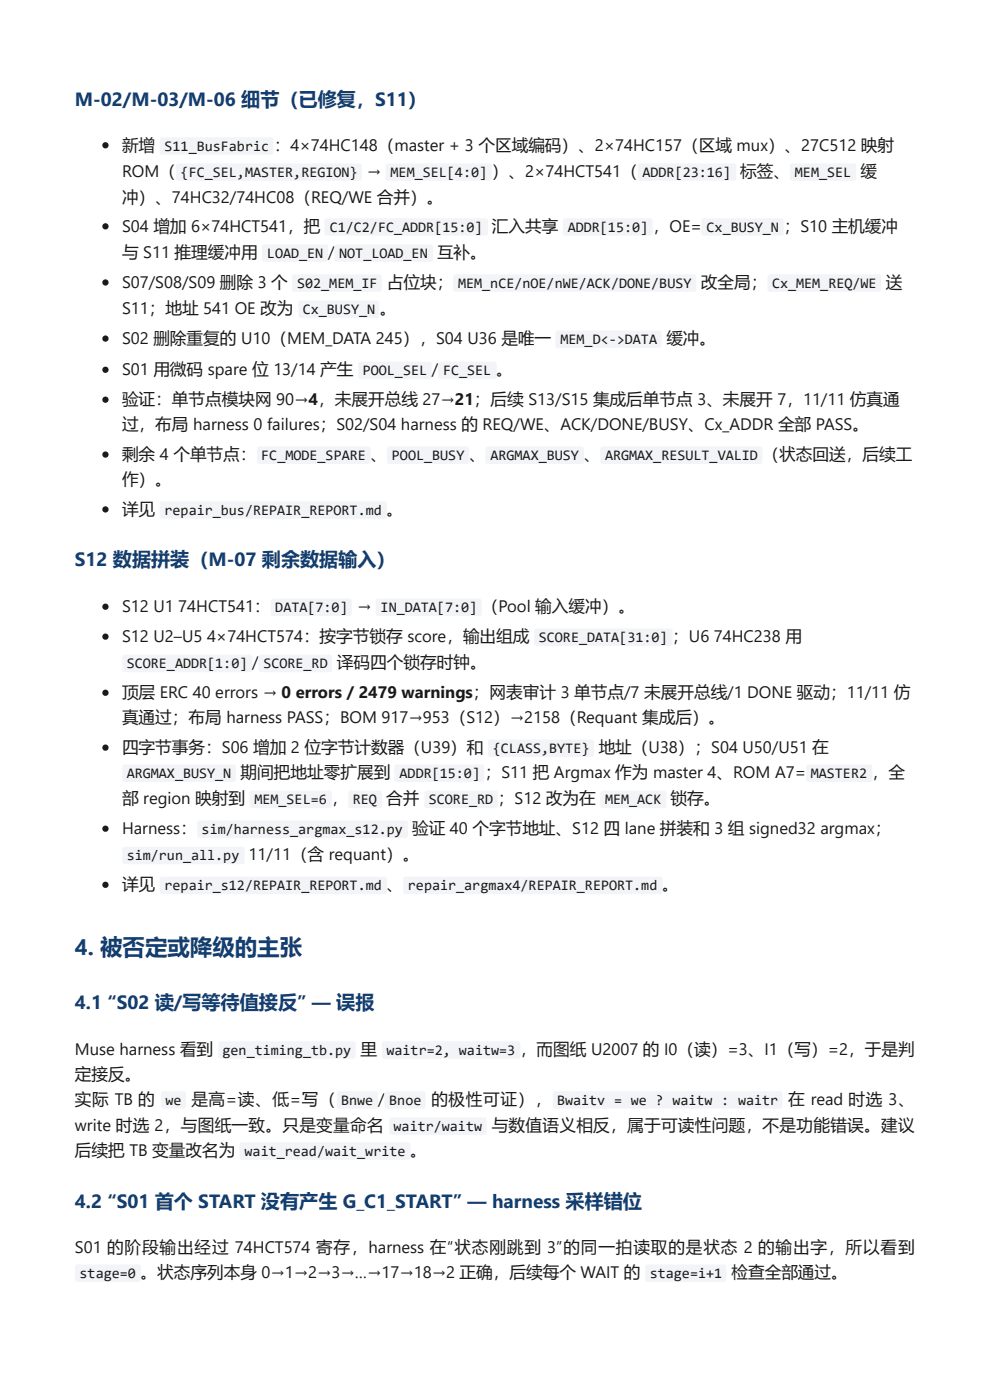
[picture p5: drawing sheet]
<svg xmlns="http://www.w3.org/2000/svg" width="210mm" height="297mm" viewBox="0 0 210 297" stroke-linecap="round" stroke-linejoin="round" font-family="sans-serif">
<defs><g id="words">
<text font-size="4.8" fill="#123f73" x="15.9" y="202.7">4. 被否定或降级的主张</text>
<g font-size="4.1" fill="#123f73">
<text x="15.9" y="22.5">M-02/M-03/M-06 细节（已修复，S11）</text>
<text x="15.9" y="120.1">S12 数据拼装（M-07 剩余数据输入）</text>
<text x="15.9" y="214">4.1 “S02 读/写等待值接反” — 误报</text>
<text x="15.9" y="256.4">4.2 “S01 首个 START 没有产生 G_C1_START” — harness 采样错位</text>
</g>
<g font-size="3.5" fill="#1a1a1a">
<text x="25.9" y="32">新增</text>
<text x="58.1" y="32">：4×74HC148（master + 3 个区域编码）、2×74HC157（区域 mux）、27C512 映射</text>
<text x="25.9" y="37.6">ROM（</text>
<text x="77.8" y="37.6">→</text>
<text x="104.3" y="37.6">）、2×74HCT541（</text>
<text x="156.9" y="37.6">标签、</text>
<text x="182.4" y="37.6">缓</text>
<text x="25.9" y="43.1">冲）、74HC32/74HC08（REQ/WE 合并）。</text>
<text x="25.9" y="49.2">S04 增加 6×74HCT541，把</text>
<text x="104.3" y="49.2">汇入共享</text>
<text x="138.4" y="49.2">，OE=</text>
<text x="166.2" y="49.2">；S10 主机缓冲</text>
<text x="25.9" y="54.8">与 S11 推理缓冲用</text>
<text x="69.5" y="54.8">/</text>
<text x="92.7" y="54.8">互补。</text>
<text x="25.9" y="61.1">S07/S08/S09 删除 3 个</text>
<text x="82" y="61.1">占位块；</text>
<text x="148.6" y="61.1">改全局；</text>
<text x="187.8" y="61.1">送</text>
<text x="25.9" y="66.7">S11；地址 541 OE 改为</text>
<text x="80.5" y="66.7">。</text>
<text x="25.9" y="73">S02 删除重复的 U10（MEM_DATA 245），S04 U36 是唯一</text>
<text x="141.3" y="73">缓冲。</text>
<text x="25.9" y="79.6">S01 用微码 spare 位 13/14 产生</text>
<text x="91.6" y="79.6">/</text>
<text x="105.2" y="79.6">。</text>
<text x="25.9" y="86">验证：单节点模块网 90→4，未展开总线 27→21；后续 S13/S15 集成后单节点 3、未展开 7，11/11 仿真通</text>
<text x="25.9" y="91.3">过，布局 harness 0 failures；S02/S04 harness 的 REQ/WE、ACK/DONE/BUSY、Cx_ADDR 全部 PASS。</text>
<text x="25.9" y="97.6">剩余 4 个单节点：</text>
<text x="78.6" y="97.6">、</text>
<text x="99.5" y="97.6">、</text>
<text x="123.7" y="97.6">、</text>
<text x="161.7" y="97.6">（状态回送，后续工</text>
<text x="25.9" y="102.9">作）。</text>
<text x="25.9" y="109.3">详见</text>
<text x="82" y="109.3">。</text>
<text x="25.9" y="129.9">S12 U1</text>
<text x="37.8" y="129.9">74HCT541：</text>
<text x="75.7" y="129.9">→</text>
<text x="102.2" y="129.9">（Pool 输入缓冲）。</text>
<text x="25.9" y="136.3">S12 U2–U5</text>
<text x="43.9" y="136.3">4×74HCT574：按字节锁存 score，输出组成</text>
<text x="142.5" y="136.3">；U6</text>
<text x="151.3" y="136.3">74HC238 用</text>
<text x="53.5" y="141.8">/</text>
<text x="71.4" y="141.8">译码四个锁存时钟。</text>
<text x="25.9" y="148.2">顶层 ERC 40 errors → 0 errors / 2479 warnings；网表审计 3 单节点/7 未展开总线/1 DONE 驱动；11/11 仿</text>
<text x="25.9" y="153.5">真通过；布局 harness PASS；BOM 917→953（S12）→2158（Requant 集成后）。</text>
<text x="25.9" y="159.8">四字节事务：S06 增加 2 位字节计数器（U39）和</text>
<text x="126.9" y="159.8">地址（U38）；S04 U50/U51 在</text>
<text x="51" y="165.1">期间把地址零扩展到</text>
<text x="102.8" y="165.1">；S11 把 Argmax 作为 master 4、ROM A7=</text>
<text x="184.8" y="165.1">，全</text>
<text x="25.9" y="170.6">部 region 映射到</text>
<text x="70.3" y="170.6">，</text>
<text x="81.9" y="170.6">合并</text>
<text x="105.6" y="170.6">；S12 改为在</text>
<text x="142.2" y="170.6">锁存。</text>
<text x="25.9" y="177">Harness：</text>
<text x="87.4" y="177">验证 40 个字节地址、S12 四 lane 拼装和 3 组 signed32 argmax；</text>
<text x="52.7" y="182.6">11/11（含 requant）。</text>
<text x="25.9" y="188.9">详见</text>
<text x="82" y="188.9">、</text>
<text x="140.4" y="188.9">。</text>
<text x="15.9" y="223.8">Muse harness 看到</text>
<text x="76.4" y="223.8">里</text>
<text x="110.2" y="223.8">，而图纸 U2007 的 I0（读）=3、I1（写）=2，于是判</text>
<text x="15.9" y="229.1">定接反。</text>
<text x="15.9" y="234.4">实际 TB 的</text>
<text x="15.9" y="240">write 时选 2，与图纸一致。只是变量命名</text>
<text x="40.6" y="234.4">是高=读、低=写（</text>
<text x="80.1" y="234.4">/</text>
<text x="91.4" y="234.4">的极性可证），</text>
<text x="104.2" y="240">与数值语义相反，属于可读性问题，不是功能错误。建议</text>
<text x="167.1" y="234.4">在 read 时选 3、</text>
<text x="15.9" y="245.3">后续把 TB 变量改名为</text>
<text x="87" y="245.3">。</text>
<text x="15.9" y="265.9">S01 的阶段输出经过 74HCT574 寄存，harness 在“状态刚跳到 3”的同一拍读取的是状态 2 的输出字，所以看到</text>
<text x="29.8" y="271.2">。状态序列本身 0→1→2→3→…→17→18→2 正确，后续每个 WAIT 的</text>
<text x="155.1" y="271.2">检查全部通过。</text>
</g>
<g font-size="3.1" fill="#1a1a1a">
<text x="34.9" y="32">S11_BusFabric</text>
<text x="38.3" y="37.6">{FC_SEL,MASTER,REGION}</text>
<text x="82.8" y="37.6">MEM_SEL[4:0]</text>
<text x="136.2" y="37.6">ADDR[23:16]</text>
<text x="168.5" y="37.6">MEM_SEL</text>
<text x="69.9" y="49.2">C1/C2/FC_ADDR[15:0]</text>
<text x="120.4" y="49.2">ADDR[15:0]</text>
<text x="149.8" y="49.2">Cx_BUSY_N</text>
<text x="56.6" y="54.8">LOAD_EN</text>
<text x="71.9" y="54.8">NOT_LOAD_EN</text>
<text x="63" y="61.1">S02_MEM_IF</text>
<text x="97.1" y="61.1">MEM_nCE/nOE/nWE/ACK/DONE/BUSY</text>
<text x="163.7" y="61.1">Cx_MEM_REQ/WE</text>
<text x="64.2" y="66.7">Cx_BUSY_N</text>
<text x="118.8" y="73">MEM_D&lt;-&gt;DATA</text>
<text x="76.9" y="79.6">POOL_SEL</text>
<text x="93.9" y="79.6">FC_SEL</text>
<text x="55.4" y="97.6">FC_MODE_SPARE</text>
<text x="83.1" y="97.6">POOL_BUSY</text>
<text x="104" y="97.6">ARGMAX_BUSY</text>
<text x="128.3" y="97.6">ARGMAX_RESULT_VALID</text>
<text x="34.9" y="109.3">repair_bus/REPAIR_REPORT.md</text>
<text x="58.4" y="129.9">DATA[7:0]</text>
<text x="80.7" y="129.9">IN_DATA[7:0]</text>
<text x="114.2" y="136.3">SCORE_DATA[31:0]</text>
<text x="26.9" y="141.8">SCORE_ADDR[1:0]</text>
<text x="55.8" y="141.8">SCORE_RD</text>
<text x="104.5" y="159.8">{CLASS,BYTE}</text>
<text x="26.9" y="165.1">ARGMAX_BUSY_N</text>
<text x="84.7" y="165.1">ADDR[15:0]</text>
<text x="171.9" y="165.1">MASTER2</text>
<text x="53.9" y="170.6">MEM_SEL=6</text>
<text x="74.8" y="170.6">REQ</text>
<text x="90.9" y="170.6">SCORE_RD</text>
<text x="128.3" y="170.6">MEM_ACK</text>
<text x="42.8" y="177">sim/harness_argmax_s12.py</text>
<text x="26.9" y="182.6">sim/run_all.py</text>
<text x="34.9" y="188.9">repair_s12/REPAIR_REPORT.md</text>
<text x="86.5" y="188.9">repair_argmax4/REPAIR_REPORT.md</text>
<text x="47.2" y="223.8">gen_timing_tb.py</text>
<text x="81.9" y="223.8">waitr=2, waitw=3</text>
<text x="35.1" y="234.4">we</text>
<text x="72.3" y="234.4">Bnwe</text>
<text x="82.5" y="234.4">Bnoe</text>
<text x="83.4" y="240">waitr/waitw</text>
<text x="118.1" y="234.4">Bwaitv = we ? waitw : waitr</text>
<text x="51.9" y="245.3">wait_read/wait_write</text>
<text x="16.9" y="271.2">stage=0</text>
<text x="137.8" y="271.2">stage=i+1</text>
</g>
</g></defs>
<circle cx="22.4" cy="30.8" r=".66" fill="#1a1a1a"/>
<g fill="#f2f4f7">
<path d="M34 29.3l.4-.2h23.1l.4 .4v2.9l-.2 .3-.3 .1h-23.1l-.3-.2-.1-.3v-2.7z"/>
<path d="M37.5 34.8l.3-.1h38.4h.3l.2 .4v2.7l-.1 .4-.4 .2h-38.4l-.3-.1-.2-.4v-2.7z"/>
<path d="M81.9 34.8l.4-.1h21.5l.4 .4v2.8l-.2 .4-.3 .1h-21.5l-.4-.3v-.3v-2.6z"/>
<path d="M135.4 34.8l.3-.1h20l.4 .4v2.8l-.2 .4-.3 .1h-20l-.3-.3-.1-.3v-2.6z"/>
<path d="M167.6 34.8l.4-.1h13.1l.4 .4v2.8l-.2 .4-.3 .1h-13.1l-.3-.3-.1-.3v-2.6z"/>
</g>
<circle cx="22.4" cy="48" r=".66" fill="#1a1a1a"/>
<g fill="#f2f4f7">
<path d="M68.9 46.5l.4-.2h33.6l.3 .1 .2 .3v2.8l-.1 .3-.4 .2h-33.6l-.3-.1-.2-.3v-2.8z"/>
<path d="M119.5 46.5l.4-.2h18l.5 .4v2.9l-.3 .3-.3 .1h-18.1l-.3-.2-.1-.3v-2.7z"/>
<path d="M148.8 46.5l.4-.2h16.5l.4 .4v2.9l-.2 .3-.3 .1h-16.5l-.3-.2-.1-.3v-2.7z"/>
<path d="M55.7 52l.4-.1h13.1l.4 .4v2.8l-.3 .4-.2 .1h-13.1l-.4-.3v-.3v-2.6z"/>
<path d="M71.1 52l.3-.1h20l.4 .4v2.8l-.2 .4-.3 .1h-20l-.3-.3-.1-.3v-2.6z"/>
</g>
<circle cx="22.4" cy="59.9" r=".66" fill="#1a1a1a"/>
<g fill="#f2f4f7">
<path d="M62.1 58.4l.3-.2h18.1l.4 .4v2.9l-.2 .3-.3 .1h-18.1l-.3-.2-.1-.3v-2.7z"/>
<path d="M96.2 58.4l.4-.2h50.5l.3 .1 .2 .3v2.8l-.1 .4-.4 .1h-50.5l-.3-.1-.2-.3-.1-2.8z"/>
<path d="M162.9 58.4l.3-.2h23.2l.4 .4v2.9l-.2 .3-.3 .1h-23.2l-.3-.2-.1-.3v-2.7z"/>
<path d="M63.4 63.9l.4-.1h16.2l.4 .4v2.8l-.2 .4-.3 .1h-16.2l-.4-.3-.1-.3v-2.6z"/>
</g>
<circle cx="22.4" cy="71.8" r=".66" fill="#1a1a1a"/>
<path d="M117.9 70.3l.4-.2h21.5l.4 .4v2.9l-.2 .3-.3 .1h-21.5l-.4-.2-.1-.3v-2.7z" fill="#f2f4f7"/>
<circle cx="22.4" cy="78.4" r=".66" fill="#1a1a1a"/>
<g fill="#f2f4f7">
<path d="M76.1 76.9l.4-.2h14.6l.4 .5v2.8l-.2 .3-.3 .1h-14.6l-.4-.2-.1-.3v-2.6z"/>
<path d="M93 76.9l.4-.2h11.5l.4 .5v2.8l-.2 .3-.3 .1h-11.5l-.3-.2-.1-.3v-2.6z"/>
</g>
<g fill="#1a1a1a">
<circle cx="22.4" cy="84.8" r=".66"/>
<circle cx="22.4" cy="96.4" r=".66"/>
</g>
<g fill="#f2f4f7">
<path d="M54.7 94.9l.3-.2h23.2l.4 .4v2.9l-.3 .3-.3 .1h-23.1l-.3-.2-.1-.3v-2.7z"/>
<path d="M82.2 94.9l.3-.2h16.6l.4 .4v2.9l-.3 .3-.2 .1h-16.6l-.3-.2-.1-.3v-2.7z"/>
<path d="M103.1 94.9l.3-.2h20l.4 .4v2.9l-.2 .3-.3 .1h-20l-.3-.2-.1-.3v-2.7z"/>
<path d="M127.4 94.9l.4-.2h33.3l.3 .1 .2 .3 .1 2.8-.2 .4-.4 .1h-33.3l-.3-.1-.2-.3v-2.8z"/>
</g>
<circle cx="22.4" cy="108.1" r=".66" fill="#1a1a1a"/>
<path d="M34 106.5l.4-.1h47.1h.3l.2 .4v2.7l-.1 .4-.4 .2h-47.1l-.3-.1-.2-.4v-2.7z" fill="#f2f4f7"/>
<circle cx="22.4" cy="128.7" r=".66" fill="#1a1a1a"/>
<g fill="#f2f4f7">
<path d="M57.6 127.1l.3-.1h16.3l.4 .4v2.9l-.2 .3-.3 .1h-16.3l-.3-.2-.1-.3v-2.7z"/>
<path d="M79.8 127.1l.4-.1h21.5l.4 .4v2.9l-.2 .3-.3 .1h-21.5l-.4-.2-.1-.3v-2.7z"/>
</g>
<circle cx="22.4" cy="135.1" r=".66" fill="#1a1a1a"/>
<g fill="#f2f4f7">
<path d="M113.4 133.5l.4-.2 28.4 .1 .4 .4v2.8l-.2 .4h-.3h-28.4l-.4-.2-.1-.3v-2.6z"/>
<path d="M26.1 139.1l.4-.2h26.5l.4 .4v2.9l-.2 .3-.3 .1h-26.5l-.4-.2-.1-.3v-2.7z"/>
<path d="M54.9 139.1l.4-.2h14.7l.4 .4v2.9l-.3 .3-.3 .1h-14.6l-.3-.2-.1-.3v-2.7z"/>
</g>
<g fill="#1a1a1a">
<circle cx="22.4" cy="147" r=".66"/>
<circle cx="22.4" cy="158.6" r=".66"/>
</g>
<g fill="#f2f4f7">
<path d="M103.6 157l.4-.1h21.5l.4 .4v2.9l-.2 .3-.3 .1h-21.5l-.4-.2-.1-.3v-2.7z"/>
<path d="M26.1 162.3l.4-.1h23.1l.4 .4v2.9l-.2 .2-.3 .2h-23.1l-.3-.2-.2-.3v-2.7z"/>
<path d="M83.8 162.3l.3-.1h18.1l.4 .4v2.9l-.1 .2-.4 .2h-18.1l-.3-.2-.1-.3v-2.7z"/>
<path d="M171.1 162.3l.3-.1h13.1l.4 .4v2.9l-.1 .2-.4 .2h-13.1l-.3-.2-.1-.3v-2.7z"/>
<path d="M53.1 167.9l.3-.2h16.6l.4 .5v2.8l-.3 .4h-.3h-16.5l-.3-.2-.1-.3v-2.6z"/>
<path d="M74 167.9l.3-.2 6.3 .1 .4 .5-.1 2.8-.5 .3h-6.3l-.3-.5v-2.6z"/>
<path d="M90.1 167.9l.4-.2h14.6l.5 .5v2.8l-.3 .4h-.3h-14.6l-.4-.2v-.3v-2.6z"/>
<path d="M127.4 167.9l.4-.2h13.1l.4 .5v2.8l-.3 .4h-.2h-13.1l-.4-.2v-.3v-2.6z"/>
</g>
<circle cx="22.4" cy="175.8" r=".66" fill="#1a1a1a"/>
<g fill="#f2f4f7">
<path d="M42 174.2l.3-.1h43.7l.3 .1 .2 .3v2.8l-.1 .3-.4 .2h-43.7l-.3-.1-.2-.3v-2.8z"/>
<path d="M26.1 179.8l.4-.2 24.9 .1 .4 .4v2.8l-.2 .4h-.3h-24.9l-.4-.2-.1-.3v-2.6z"/>
</g>
<circle cx="22.4" cy="187.7" r=".66" fill="#1a1a1a"/>
<g fill="#f2f4f7">
<path d="M34 186.1l.4-.1h47.1l.3 .1 .2 .3v2.8l-.1 .3-.4 .2h-47.1l-.3-.1-.2-.3v-2.8z"/>
<path d="M85.6 186.1l.4-.1h54l.3 .1 .2 .3v2.8l-.2 .3-.3 .2h-54l-.3-.1-.2-.3v-2.8z"/>
<path d="M46.5 221.1l.3-.2h28.2l.4 .4v2.9l-.2 .3-.3 .1h-28.2l-.3-.2-.1-.3v-2.7z"/>
<path d="M81.1 221.1l.4-.2h28.4l.4 .4v2.9l-.1 .3-.4 .1h-28.4l-.4-.2v-.3v-2.7z"/>
<path d="M34.3 231.7l.4-.2 4.5 .1 .2 .4-.1 3-.4 .2-4.5-.1-.3-.4v-2.7z"/>
<path d="M71.6 231.7l.4-.2h7.8l.4 .5-.1 2.9-.5 .3h-7.8l-.4-.5v-2.7z"/>
<path d="M81.6 231.7l.4-.2h7.9l.3 .5v2.9l-.5 .3h-7.9l-.3-.5v-2.7z"/>
<path d="M117.4 231.7l.3-.2h47.7l.3 .1 .2 .3v2.8l-.2 .3-.3 .2h-47.7l-.3-.1-.2-.3v-2.8z"/>
<path d="M82.7 237.2l.4-.1h19.7l.4 .4v2.8l-.3 .4-.2 .1h-19.7l-.4-.3-.1-.3v-2.6z"/>
<path d="M51 242.5l.3-.2h35.2l.3 .1 .2 .4v2.7l-.1 .4-.4 .2h-35.2l-.3-.1-.2-.4v-2.7z"/>
<path d="M16 268.4l.4-.1h13.1l.4 .4v2.9l-.2 .3-.3 .1h-13.1l-.3-.3-.1-.2v-2.7z"/>
<path d="M136.9 268.4l.4-.1h16.3l.4 .4v2.9l-.3 .3-.2 .1h-16.3l-.3-.3-.1-.2v-2.7z"/>
</g>
<use href="#words"/>
</svg>
